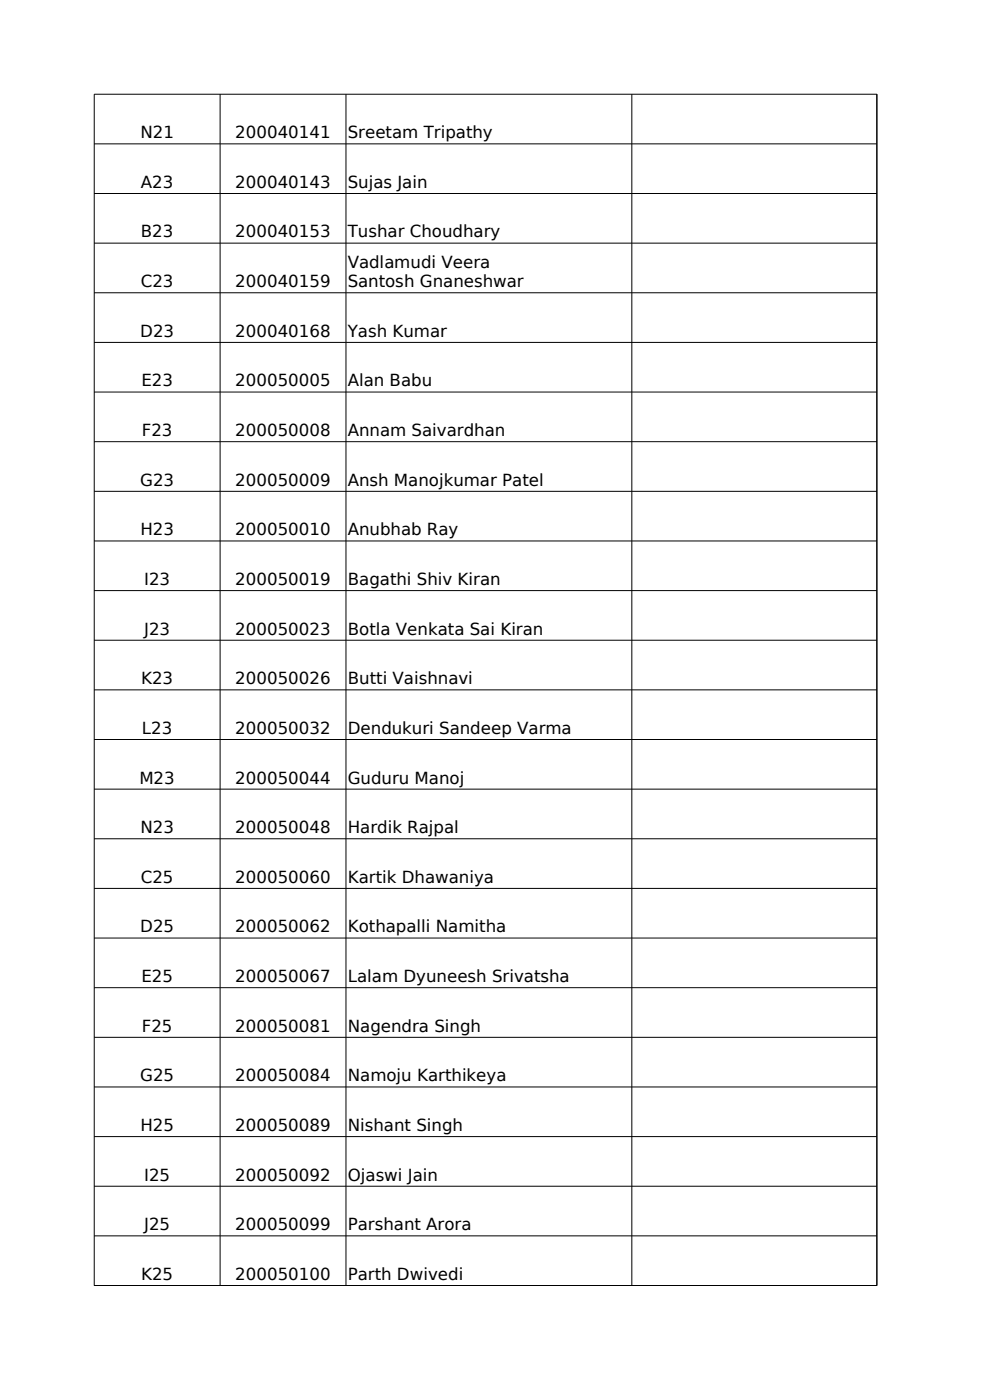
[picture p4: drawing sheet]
<svg xmlns="http://www.w3.org/2000/svg" width="210mm" height="297mm" viewBox="0 0 210 297" stroke-linecap="round" stroke-linejoin="round" font-family="sans-serif">
<defs><g id="words">
<g font-size="3.5">
<text x="29.8" y="29.3">N21</text>
<text x="49.9" y="29.3">200040141</text>
<text x="73.8" y="29.3">Sreetam Tripathy</text>
<text x="29.9" y="39.9">A23</text>
<text x="49.9" y="39.9">200040143</text>
<text x="73.8" y="39.9">Sujas Jain</text>
<text x="29.9" y="50.4">B23</text>
<text x="49.9" y="50.4">200040153</text>
<text x="73.8" y="50.4">Tushar Choudhary</text>
<text x="73.8" y="56.8">Vadlamudi Veera</text>
<text x="29.8" y="60.9">C23</text>
<text x="49.9" y="60.9">200040159</text>
<text x="73.8" y="60.9">Santosh Gnaneshwar</text>
<text x="29.7" y="71.4">D23</text>
<text x="49.9" y="71.4">200040168</text>
<text x="73.8" y="71.4">Yash Kumar</text>
<text x="30" y="82">E23</text>
<text x="49.9" y="82">200050005</text>
<text x="73.8" y="82">Alan Babu</text>
<text x="30.1" y="92.5">F23</text>
<text x="49.9" y="92.5">200050008</text>
<text x="73.8" y="92.5">Annam Saivardhan</text>
<text x="29.7" y="103.1">G23</text>
<text x="49.9" y="103.1">200050009</text>
<text x="73.8" y="103.1">Ansh Manojkumar Patel</text>
<text x="29.8" y="113.6">H23</text>
<text x="49.9" y="113.6">200050010</text>
<text x="73.8" y="113.6">Anubhab Ray</text>
<text x="30.6" y="124.1">I23</text>
<text x="49.9" y="124.1">200050019</text>
<text x="73.8" y="124.1">Bagathi Shiv Kiran</text>
<text x="30.6" y="134.6">J23</text>
<text x="49.9" y="134.6">200050023</text>
<text x="73.8" y="134.6">Botla Venkata Sai Kiran</text>
<text x="29.9" y="145.2">K23</text>
<text x="49.9" y="145.2">200050026</text>
<text x="73.8" y="145.2">Butti Vaishnavi</text>
<text x="30.1" y="155.7">L23</text>
<text x="49.9" y="155.7">200050032</text>
<text x="73.8" y="155.7">Dendukuri Sandeep Varma</text>
<text x="29.6" y="166.2">M23</text>
<text x="49.9" y="166.2">200050044</text>
<text x="73.8" y="166.2">Guduru Manoj</text>
<text x="29.8" y="176.7">N23</text>
<text x="49.9" y="176.7">200050048</text>
<text x="73.8" y="176.7">Hardik Rajpal</text>
<text x="29.8" y="187.3">C25</text>
<text x="49.9" y="187.3">200050060</text>
<text x="73.8" y="187.3">Kartik Dhawaniya</text>
<text x="29.7" y="197.8">D25</text>
<text x="49.9" y="197.8">200050062</text>
<text x="73.8" y="197.8">Kothapalli Namitha</text>
<text x="30" y="208.4">E25</text>
<text x="49.9" y="208.4">200050067</text>
<text x="73.8" y="208.4">Lalam Dyuneesh Srivatsha</text>
<text x="30.1" y="218.9">F25</text>
<text x="49.9" y="218.9">200050081</text>
<text x="73.8" y="218.9">Nagendra Singh</text>
<text x="29.7" y="229.4">G25</text>
<text x="49.9" y="229.4">200050084</text>
<text x="73.8" y="229.4">Namoju Karthikeya</text>
<text x="29.8" y="239.9">H25</text>
<text x="49.9" y="239.9">200050089</text>
<text x="73.8" y="239.9">Nishant Singh</text>
<text x="30.6" y="250.5">I25</text>
<text x="49.9" y="250.5">200050092</text>
<text x="73.8" y="250.5">Ojaswi Jain</text>
<text x="30.6" y="261">J25</text>
<text x="49.9" y="261">200050099</text>
<text x="73.8" y="261">Parshant Arora</text>
<text x="29.9" y="271.5">K25</text>
<text x="49.9" y="271.5">200050100</text>
<text x="73.8" y="271.5">Parth Dwivedi</text>
</g>
</g></defs>
<g fill="none" stroke="#000" stroke-width=".21">
<path d="M46.7 20v252.7M73.4 20v252.7M134 20v252.7M186 20v252.7M186 20h-166v252.7M20 30.5h166M20 41.1h166M20 51.6h166M20 62.1h166M20 72.6h166M20 83.2h166M20 93.7h166"/>
<path d="M20 104.2h166M20 114.8h166M20 125.3h166M20 135.8h166M20 146.4h166M20 156.9h166M20 167.4h166M20 177.9h166M20 188.5h166M20 199h166M20 209.5h166M20 220.1h166"/>
<path d="M20 230.6h166M20 241.1h166M20 251.7h166M20 262.2h166M20 272.7h166"/>
</g>
<use href="#words"/>
</svg>
